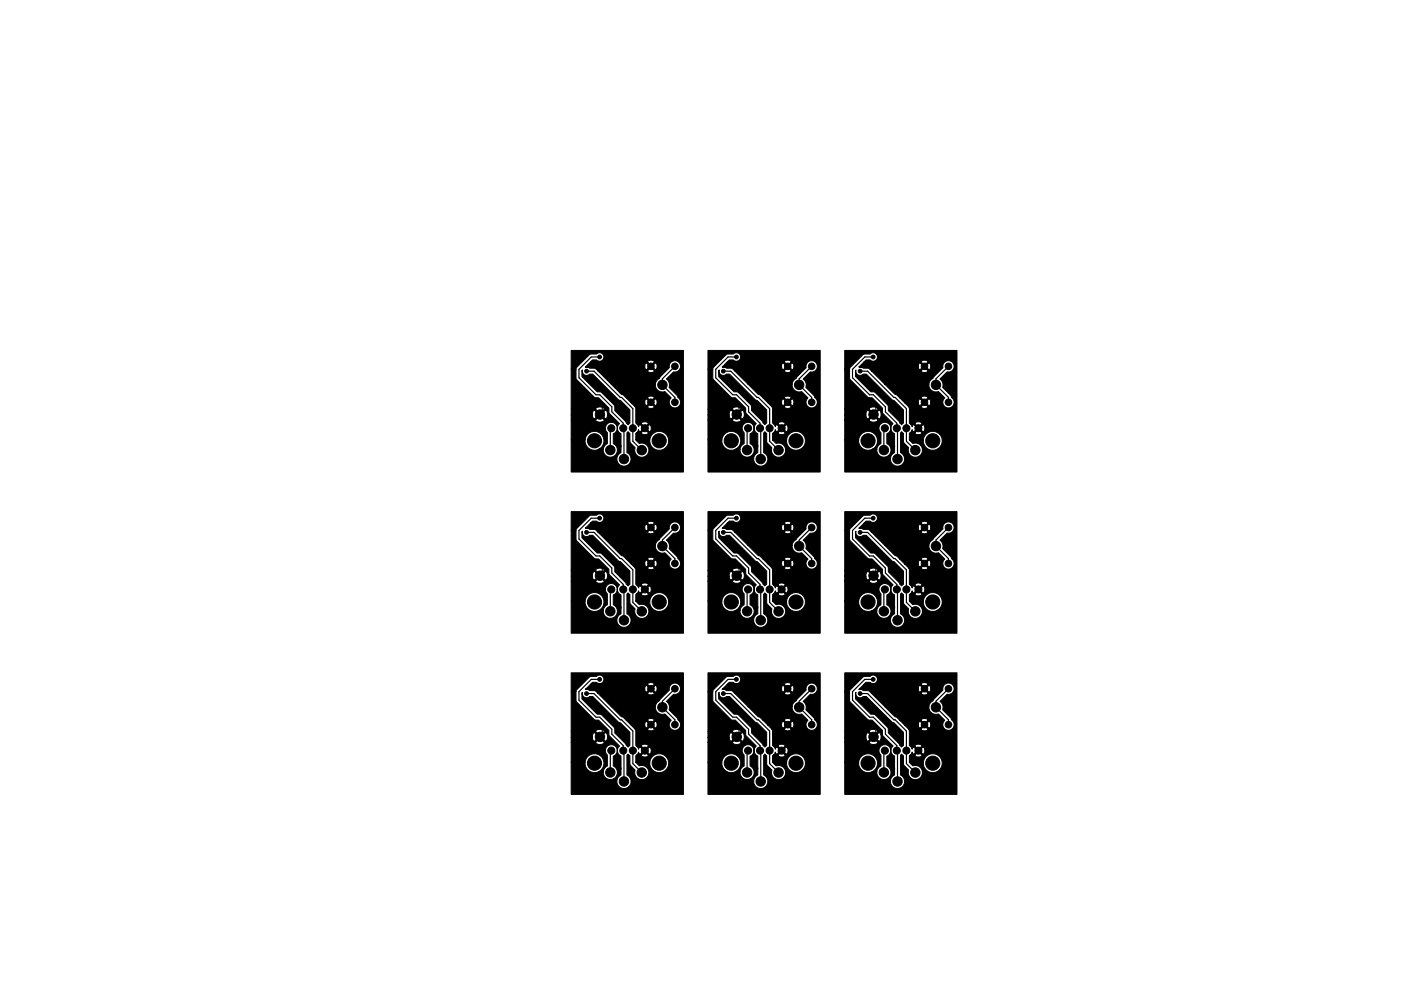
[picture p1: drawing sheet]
<svg xmlns="http://www.w3.org/2000/svg" width="297mm" height="210mm" viewBox="0 0 297 210" stroke-linecap="round" stroke-linejoin="round" font-family="sans-serif">
<g fill="#000" stroke="#000" stroke-width=".21">
<path d="M123.5 78.5a.9 .9 0 0 0 .4 1 .9 .9 0 0 0 1.1-.1h.7l5.4 5.4 .4 .1 2 2.1v2.8l-.3 .3-.6-.8-2.3-2.2v-.9l-.1-.3-2.7-2.7-.9-.1-3.2-3.2v-1.3zM152.4 78.6l.1-.1a.9 .9 0 0 0 .4 1 .9 .9 0 0 0 1.1-.1h.7l5.4 5.4 .4 .1 2.1 2.1v2.8l-.4 .3-.6-.8-2.3-2.2v-.9l-.1-.3-2.7-2.7-.9-.1-3.2-3.2zM181.4 78.6l.1-.1a.9 .9 0 0 0 .4 1 .9 .9 0 0 0 1.1-.1h.7l5.4 5.4 .4 .1 2.1 2.1v2.8l-.4 .3-.6-.8-2.3-2.2v-.9l-.1-.3-2.7-2.7-.9-.1-3.2-3.2zM123.4 112.8l.1-.1a.9 .9 0 0 0 .4 1 .9 .9 0 0 0 1.1-.1h.7l5.4 5.4 .4 .1 2 2.1v2.8l-.3 .3-.6-.8-2.3-2.2v-.9l-.1-.3-2.7-2.7-.9-.1-3.2-3.2zM121.1 74.3h23.8v25.8h-23.8v-6.8h2.9v.4a2 2 0 0 0 2.9 1.6h1v.3a1.51 1.51 0 0 0 2.4 1.1 1.51 1.51 0 0 0-.3-2.6v-2.1h.2a1.26 1.26 0 0 0 .4-1.9 1.26 1.26 0 0 0-1.8-.2 1.26 1.26 0 0 0 0 1.9v2.3l-.6 .4-.3 .8h-1a2.01 2.01 0 0 0 .3-3.4 2.01 2.01 0 0 0-3.2 1.4h-2.9v-4.2h5.2l.1 .2 .9 .3 .7-.3 .1-.2-.9-.9-.9 .9h-5.2v-1.1h4.5a.73 .73 0 0 0 .5 .9l.9-1h.4l.9 1 .3-.1 .2-.9-.2-.8-.3-.1-.9 .9h-.4l-.9-.9a.93 .93 0 0 0-.5 1h-4.5v-1.2h5.2l.9 .9 .9-.9-.1-.2-.9-.3-.7 .3-.1 .2h-5.2v-8.5h1l.1 2.2 3.7 3.7 .3 .2h.7l2.2 2.2 .1 1.1 2.1 2.2a1.25 1.25 0 0 0 .4 2.1l-.1 4.1a1.51 1.51 0 0 0-.5 2.3 1.51 1.51 0 0 0 2.4-.1 1.51 1.51 0 0 0-.6-2.3v-4.2l.3-.2 .3 .3 .1 2 1.1 1.1a1.5 1.5 0 0 0 1.2 2 1.5 1.5 0 0 0 1.7-1.7 1.5 1.5 0 0 0-2.1-1.2l-.7-.8h3v.4a2.01 2.01 0 0 0 3 1.5 2.01 2.01 0 0 0 0-3.4 2.01 2.01 0 0 0-3 1.5h-3v-1.4l.2-.1h1v.2l.8 .2 .6-.2 .1-.2-.8-.7-.7 .7h-1l.4-.6 .1 .3 .3 .1 .7-.7h.4l.8 .7 .2-.1 .2-.5-.2-.8-.2-.1-.8 .8h-.4l-.7-.8-.3 .1-.1 .4-.4-.7h1l.7 .7 .8-.7a.88 .88 0 0 0-1.5 0h-1l-.2-.1v-3.1l-.2-.4h2.7l.1 .2 .7 .2 .6-.2v-.2l-.7-.7-.7 .7h-2.7l-.8-.8h2.9a.46 .46 0 0 0 .4 .6l.7-.8h.4l.7 .8 .3-.1 .1-.8-.1-.5-.3-.1-.7 .7h-.4l-.7-.7a.69 .69 0 0 0-.4 .9h-2.9l-1-1.1h4.5l.7 .7 .7-.7v-.2l-.8-.2-.5 .2-.1 .2h-4.5l-.7-.6-.3-.1-2.2-2.2h9.3a1.5 1.5 0 0 0 2.1 1.6l1.3 1.3-.1 .2a1.21 1.21 0 0 0 .2 1.7 1.21 1.21 0 0 0 1.7-.3 1.21 1.21 0 0 0-.4-1.7l-.2-.4-1.7-1.7a1.48 1.48 0 0 0-.5-1.8l1.5-1.5h.2a1.2 1.2 0 0 0 1.3-1.2 1.2 1.2 0 0 0-1.4-1.2 1.2 1.2 0 0 0-1 1.5l-2.6 2.7-.4 .8h-9.3l-2.9-2.8h10.6l.1 .2 .7 .1 .6-.1v-.2l-.7-.8-.7 .8h-10.6l-.6-.6h-1.1l-.4-.2h-.5l12.6-.1 .2 .6h.2l.7-.7h.4l.7 .7a.83 .83 0 0 0 0-1.4l-.7 .7h-.4l-.7-.7-.2 .1-.2 .7h-12.5l1-1h12.1l.7 .7 .7-.7a.83 .83 0 0 0-1.4 0h-12.1l.4-.4h1a.9 .9 0 0 0 1.2-.1 .9 .9 0 0 0-.1-1.2 .9 .9 0 0 0-1.2 0l-1.5 .1-2.7 2.7-.2 .4h-1zM152.4 112.8l.1-.1a.9 .9 0 0 0 .4 1 .9 .9 0 0 0 1.1-.1h.7l5.4 5.4 .4 .1 2.1 2.1v2.8l-.4 .3-.6-.8-2.3-2.2v-.9l-.1-.3-2.7-2.7-.9-.1-3.2-3.2zM150.1 74.3h23.8v25.8h-23.8v-6.8h2.9v.4a2 2 0 0 0 2.9 1.6h1v.3a1.51 1.51 0 0 0 2.4 1.1 1.51 1.51 0 0 0-.3-2.6v-2.1h.2a1.26 1.26 0 0 0 .4-1.9 1.26 1.26 0 0 0-1.8-.2 1.26 1.26 0 0 0 0 1.9v2.3l-.6 .4-.3 .8h-1a2.01 2.01 0 0 0 .3-3.4 2.01 2.01 0 0 0-3.2 1.4h-2.9v-4.2h5.2l.1 .2 .9 .3 .7-.3 .1-.2-.9-.9-.9 .9h-5.2v-1.1h4.5a.73 .73 0 0 0 .5 .9l.9-1h.4l.9 1 .3-.1 .2-.9-.2-.8-.3-.1-.9 .9h-.4l-.9-.9a.93 .93 0 0 0-.5 1h-4.5v-1.2h5.2l.9 .9 .9-.9-.1-.2-.9-.3-.7 .3-.1 .2h-5.2v-8.5h1l.1 2.2 3.7 3.7 .3 .2h.7l2.2 2.2 .1 1.1 2.1 2.2a1.25 1.25 0 0 0 .4 2.1l-.1 4.1a1.51 1.51 0 0 0-.5 2.3 1.51 1.51 0 0 0 2.4-.1 1.51 1.51 0 0 0-.6-2.3v-4.2l.3-.2 .4 .3v2l1.1 1.1a1.5 1.5 0 0 0 1.2 2 1.5 1.5 0 0 0 1.7-1.7 1.5 1.5 0 0 0-2.1-1.2l-.7-.8h3v.4a2.01 2.01 0 0 0 3 1.5 2.01 2.01 0 0 0 0-3.4 2.01 2.01 0 0 0-3 1.5h-3v-1.4l.2-.1h1v.2l.8 .2 .6-.2 .1-.2-.8-.7-.7 .7h-1l.4-.6 .1 .3 .3 .1 .7-.7h.4l.8 .7 .2-.1 .2-.5-.2-.8-.2-.1-.8 .8h-.4l-.7-.8-.3 .1-.1 .4-.4-.7h1l.7 .7 .8-.7a.88 .88 0 0 0-1.5 0h-1l-.2-.1v-3.1l-.2-.4h2.7l.1 .2 .7 .2 .6-.2v-.2l-.7-.7-.7 .7h-2.7l-.8-.8h2.9a.46 .46 0 0 0 .4 .6l.7-.8h.4l.7 .8 .3-.1 .1-.8-.1-.5-.3-.1-.7 .7h-.4l-.7-.7a.69 .69 0 0 0-.4 .9h-2.9l-1-1.1h4.5l.7 .7 .7-.7v-.2l-.8-.2-.5 .2-.1 .2h-4.5l-.7-.6-.3-.1-2.2-2.2h9.3a1.5 1.5 0 0 0 2.1 1.6l1.3 1.3-.1 .2a1.21 1.21 0 0 0 .2 1.7 1.21 1.21 0 0 0 1.7-.3 1.21 1.21 0 0 0-.4-1.7l-.2-.4-1.7-1.7a1.48 1.48 0 0 0-.5-1.8l1.5-1.5h.2a1.2 1.2 0 0 0 1.3-1.2 1.2 1.2 0 0 0-1.4-1.2 1.2 1.2 0 0 0-1 1.5l-2.6 2.7-.4 .8h-9.3l-2.9-2.8h10.6l.1 .2 .7 .1 .6-.1v-.2l-.7-.8-.7 .8h-10.6l-.6-.6h-1.1l-.4-.2h-.5l12.6-.1 .2 .6h.2l.7-.7h.4l.7 .7a.83 .83 0 0 0 0-1.4l-.7 .7h-.4l-.7-.7-.2 .1-.2 .7h-12.5l1-1h12.1l.7 .7 .7-.7a.83 .83 0 0 0-1.4 0h-12.1l.4-.4h1a.9 .9 0 0 0 1.2-.1 .9 .9 0 0 0-.1-1.2 .9 .9 0 0 0-1.2 0l-1.5 .1-2.7 2.7-.2 .4h-1zM181.4 112.8l.1-.1a.9 .9 0 0 0 .4 1 .9 .9 0 0 0 1.1-.1h.7l5.4 5.4 .4 .1 2.1 2.1v2.8l-.4 .3-.6-.8-2.3-2.2v-.9l-.1-.3-2.7-2.7-.9-.1-3.2-3.2zM179.1 74.3h23.8v25.8h-23.8v-6.8h2.9v.4a2 2 0 0 0 2.9 1.6h1v.3a1.51 1.51 0 0 0 2.4 1.1 1.51 1.51 0 0 0-.3-2.6v-2.1h.2a1.26 1.26 0 0 0 .4-1.9 1.26 1.26 0 0 0-1.8-.2 1.26 1.26 0 0 0 0 1.9v2.3l-.6 .4-.3 .8h-1a2.01 2.01 0 0 0 .3-3.4 2.01 2.01 0 0 0-3.2 1.4h-2.9v-4.2h5.2l.1 .2 .9 .3 .7-.3 .1-.2-.9-.9-.9 .9h-5.2v-1.1h4.5a.73 .73 0 0 0 .5 .9l.9-1h.4l.9 1 .3-.1 .2-.9-.2-.8-.3-.1-.9 .9h-.4l-.9-.9a.93 .93 0 0 0-.5 1h-4.5v-1.2h5.2l.9 .9 .9-.9-.1-.2-.9-.3-.7 .3-.1 .2h-5.2v-8.5h1l.1 2.2 3.7 3.7 .3 .2h.7l2.2 2.2 .1 1.1 2.1 2.2a1.25 1.25 0 0 0 .4 2.1l-.1 4.1a1.51 1.51 0 0 0-.5 2.3 1.51 1.51 0 0 0 2.4-.1 1.51 1.51 0 0 0-.6-2.3v-4.2l.3-.2 .4 .3v2l1.1 1.1a1.5 1.5 0 0 0 1.2 2 1.5 1.5 0 0 0 1.7-1.7 1.5 1.5 0 0 0-2.1-1.2l-.7-.8h3v.4a2.01 2.01 0 0 0 3 1.5 2.01 2.01 0 0 0 0-3.4 2.01 2.01 0 0 0-3 1.5h-3v-1.4l.2-.1h1v.2l.8 .2 .6-.2 .1-.2-.8-.7-.7 .7h-1l.4-.6 .1 .3 .3 .1 .7-.7h.4l.8 .7 .2-.1 .2-.5-.2-.8-.2-.1-.8 .8h-.4l-.7-.8-.3 .1-.1 .4-.4-.7h1l.7 .7 .8-.7a.88 .88 0 0 0-1.5 0h-1l-.2-.1v-3.1l-.2-.4h2.7l.1 .2 .7 .2 .6-.2v-.2l-.7-.7-.7 .7h-2.7l-.8-.8h2.9a.46 .46 0 0 0 .4 .6l.7-.8h.4l.7 .8 .3-.1 .1-.8-.1-.5-.3-.1-.7 .7h-.4l-.7-.7a.69 .69 0 0 0-.4 .9h-2.9l-1-1.1h4.5l.7 .7 .7-.7v-.2l-.8-.2-.5 .2-.1 .2h-4.5l-.7-.6-.3-.1-2.2-2.2h9.3a1.5 1.5 0 0 0 2.1 1.6l1.3 1.3-.1 .2a1.21 1.21 0 0 0 .2 1.7 1.21 1.21 0 0 0 1.7-.3 1.21 1.21 0 0 0-.4-1.7l-.2-.4-1.7-1.7a1.48 1.48 0 0 0-.5-1.8l1.5-1.5h.2a1.2 1.2 0 0 0 1.3-1.2 1.2 1.2 0 0 0-1.4-1.2 1.2 1.2 0 0 0-1 1.5l-2.6 2.7-.4 .8h-9.3l-2.9-2.8h10.6l.1 .2 .7 .1 .6-.1v-.2l-.7-.8-.7 .8h-10.6l-.6-.6h-1.1l-.4-.2h-.5l12.6-.1 .2 .6h.2l.7-.7h.4l.7 .7a.83 .83 0 0 0 0-1.4l-.7 .7h-.4l-.7-.7-.2 .1-.2 .7h-12.5l1-1h12.1l.7 .7 .7-.7a.83 .83 0 0 0-1.4 0h-12.1l.4-.4h1a.9 .9 0 0 0 1.2-.1 .9 .9 0 0 0-.1-1.2 .9 .9 0 0 0-1.2 0l-1.5 .1-2.7 2.7-.2 .4h-1zM121.1 108.5h23.8v25.8h-23.8v-6.8h2.9v.4a2 2 0 0 0 2.9 1.6h1v.3a1.51 1.51 0 0 0 2.4 1.1 1.51 1.51 0 0 0-.3-2.6v-2.1h.2a1.26 1.26 0 0 0 .4-1.9 1.26 1.26 0 0 0-1.8-.2 1.26 1.26 0 0 0 0 1.9v2.3l-.6 .4-.3 .8h-1a2.01 2.01 0 0 0 .3-3.4 2.01 2.01 0 0 0-3.2 1.4h-2.9v-4.2h5.2l.1 .2 .9 .3 .7-.3 .1-.2-.9-.9-.9 .9h-5.2v-1.1h4.5a.73 .73 0 0 0 .5 .9l.9-1h.4l.9 1 .3-.1 .2-.9-.2-.8-.3-.1-.9 .9h-.4l-.9-.9a.93 .93 0 0 0-.5 1h-4.5v-1.2h5.2l.9 .9 .9-.9-.1-.2-.9-.3-.7 .3-.1 .2h-5.2v-8.5h1l.1 2.2 3.7 3.7 .3 .2h.7l2.2 2.2 .1 1.1 2.1 2.2a1.25 1.25 0 0 0 .4 2.1l-.1 4.1a1.51 1.51 0 0 0-.5 2.3 1.51 1.51 0 0 0 2.4-.1 1.51 1.51 0 0 0-.6-2.3v-4.2l.3-.2 .3 .3 .1 2 1.1 1.1a1.5 1.5 0 0 0 1.2 2 1.5 1.5 0 0 0 1.7-1.7 1.5 1.5 0 0 0-2.1-1.2l-.7-.8h3v.4a2.01 2.01 0 0 0 3 1.5 2.01 2.01 0 0 0 0-3.4 2.01 2.01 0 0 0-3 1.5h-3v-1.4l.2-.1h1v.2l.8 .2 .6-.2 .1-.2-.8-.7-.7 .7h-1l.4-.6 .1 .3 .3 .1 .7-.7h.4l.8 .7 .2-.1 .2-.5-.2-.8-.2-.1-.8 .8h-.4l-.7-.8-.3 .1-.1 .4-.4-.7h1l.7 .7 .8-.7a.88 .88 0 0 0-1.5 0l-1.2-.1v-3.1l-.2-.4h2.7l.1 .2 .7 .2 .6-.2v-.2l-.7-.7-.7 .7h-2.7l-.8-.8h2.9a.46 .46 0 0 0 .4 .6l.7-.8h.4l.7 .8 .3-.1 .1-.8-.1-.5-.3-.1-.7 .7h-.4l-.7-.7a.69 .69 0 0 0-.4 .9h-2.9l-1-1.1h4.5l.7 .7 .7-.7v-.2l-.8-.2-.5 .2-.1 .2h-4.5l-.7-.6-.3-.1-2.2-2.2h9.3a1.5 1.5 0 0 0 2.1 1.6l1.3 1.3-.1 .2a1.21 1.21 0 0 0 .2 1.7 1.21 1.21 0 0 0 1.7-.3 1.21 1.21 0 0 0-.4-1.7l-.2-.4-1.7-1.7a1.48 1.48 0 0 0-.5-1.8l1.5-1.5h.2a1.2 1.2 0 0 0 1.3-1.2 1.2 1.2 0 0 0-1.4-1.2 1.2 1.2 0 0 0-1 1.5l-2.6 2.7-.4 .8h-9.3l-2.9-2.8h10.6l.1 .2 .7 .1 .6-.1v-.2l-.7-.8-.7 .8h-10.6l-.6-.6h-1.1l-.4-.2h-.5l12.6-.1 .2 .6h.2l.7-.7h.4l.7 .7a.83 .83 0 0 0 0-1.4l-.7 .7h-.4l-.7-.7-.2 .1-.2 .7h-12.5l1-1h12.1l.7 .7 .7-.7a.83 .83 0 0 0-1.4 0h-12.1l.4-.4h1a.9 .9 0 0 0 1.2-.1 .9 .9 0 0 0-.1-1.2 .9 .9 0 0 0-1.2 0l-1.5 .1-2.7 2.7-.2 .4h-1zM150.1 108.5h23.8v25.8h-23.8v-6.8h2.9v.4a2 2 0 0 0 2.9 1.6h1v.3a1.51 1.51 0 0 0 2.4 1.1 1.51 1.51 0 0 0-.3-2.6v-2.1h.2a1.26 1.26 0 0 0 .4-1.9 1.26 1.26 0 0 0-1.8-.2 1.26 1.26 0 0 0 0 1.9v2.3l-.6 .4-.3 .8h-1a2.01 2.01 0 0 0 .3-3.4 2.01 2.01 0 0 0-3.2 1.4h-2.9v-4.2h5.2l.1 .2 .9 .3 .7-.3 .1-.2-.9-.9-.9 .9h-5.2v-1.1h4.5a.73 .73 0 0 0 .5 .9l.9-1h.4l.9 1 .3-.1 .2-.9-.2-.8-.3-.1-.9 .9h-.4l-.9-.9a.93 .93 0 0 0-.5 1h-4.5v-1.2h5.2l.9 .9 .9-.9-.1-.2-.9-.3-.7 .3-.1 .2h-5.2v-8.5h1l.1 2.2 3.7 3.7 .3 .2h.7l2.2 2.2 .1 1.1 2.1 2.2a1.25 1.25 0 0 0 .4 2.1l-.1 4.1a1.51 1.51 0 0 0-.5 2.3 1.51 1.51 0 0 0 2.4-.1 1.51 1.51 0 0 0-.6-2.3v-4.2l.3-.2 .4 .3v2l1.1 1.1a1.5 1.5 0 0 0 1.2 2 1.5 1.5 0 0 0 1.7-1.7 1.5 1.5 0 0 0-2.1-1.2l-.7-.8h3v.4a2.01 2.01 0 0 0 3 1.5 2.01 2.01 0 0 0 0-3.4 2.01 2.01 0 0 0-3 1.5h-3v-1.4l.2-.1h1v.2l.8 .2 .6-.2 .1-.2-.8-.7-.7 .7h-1l.4-.6 .1 .3 .3 .1 .7-.7h.4l.8 .7 .2-.1 .2-.5-.2-.8-.2-.1-.8 .8h-.4l-.7-.8-.3 .1-.1 .4-.4-.7h1l.7 .7 .8-.7a.88 .88 0 0 0-1.5 0l-1.2-.1v-3.1l-.2-.4h2.7l.1 .2 .7 .2 .6-.2v-.2l-.7-.7-.7 .7h-2.7l-.8-.8h2.9a.46 .46 0 0 0 .4 .6l.7-.8h.4l.7 .8 .3-.1 .1-.8-.1-.5-.3-.1-.7 .7h-.4l-.7-.7a.69 .69 0 0 0-.4 .9h-2.9l-1-1.1h4.5l.7 .7 .7-.7v-.2l-.8-.2-.5 .2-.1 .2h-4.5l-.7-.6-.3-.1-2.2-2.2h9.3a1.5 1.5 0 0 0 2.1 1.6l1.3 1.3-.1 .2a1.21 1.21 0 0 0 .2 1.7 1.21 1.21 0 0 0 1.7-.3 1.21 1.21 0 0 0-.4-1.7l-.2-.4-1.7-1.7a1.48 1.48 0 0 0-.5-1.8l1.5-1.5h.2a1.2 1.2 0 0 0 1.3-1.2 1.2 1.2 0 0 0-1.4-1.2 1.2 1.2 0 0 0-1 1.5l-2.6 2.7-.4 .8h-9.3l-2.9-2.8h10.6l.1 .2 .7 .1 .6-.1v-.2l-.7-.8-.7 .8h-10.6l-.6-.6h-1.1l-.4-.2h-.5l12.6-.1 .2 .6h.2l.7-.7h.4l.7 .7a.83 .83 0 0 0 0-1.4l-.7 .7h-.4l-.7-.7-.2 .1-.2 .7h-12.5l1-1h12.1l.7 .7 .7-.7a.83 .83 0 0 0-1.4 0h-12.1l.4-.4h1a.9 .9 0 0 0 1.2-.1 .9 .9 0 0 0-.1-1.2 .9 .9 0 0 0-1.2 0l-1.5 .1-2.7 2.7-.2 .4h-1zM179.1 108.5h23.8v25.8h-23.8v-6.8h2.9v.4a2 2 0 0 0 2.9 1.6h1v.3a1.51 1.51 0 0 0 2.4 1.1 1.51 1.51 0 0 0-.3-2.6v-2.1h.2a1.25 1.25 0 0 0 .4-1.9 1.25 1.25 0 0 0-1.8-.2 1.25 1.25 0 0 0 0 1.9v2.3l-.6 .4-.3 .8h-1a2.01 2.01 0 0 0 .3-3.4 2.01 2.01 0 0 0-3.2 1.4h-2.9v-4.2h5.2l.1 .2 .9 .3 .7-.3 .1-.2-.9-.9-.9 .9h-5.2v-1.1h4.5a.73 .73 0 0 0 .5 .9l.9-1h.4l.9 1 .3-.1 .2-.9-.2-.8-.3-.1-.9 .9h-.4l-.9-.9a.93 .93 0 0 0-.5 1h-4.5v-1.2h5.2l.9 .9 .9-.9-.1-.2-.9-.3-.7 .3-.1 .2h-5.2v-8.5h1l.1 2.2 3.7 3.7 .3 .2h.7l2.2 2.2 .1 1.1 2.1 2.2a1.25 1.25 0 0 0 .4 2.1l-.1 4.1a1.51 1.51 0 0 0-.5 2.3 1.51 1.51 0 0 0 2.4-.1 1.51 1.51 0 0 0-.6-2.3v-4.2l.3-.2 .4 .3v2l1.1 1.1a1.5 1.5 0 0 0 1.2 2 1.5 1.5 0 0 0 1.7-1.7 1.5 1.5 0 0 0-2.1-1.2l-.7-.8h3v.4a2.01 2.01 0 0 0 3 1.5 2.01 2.01 0 0 0 0-3.4 2.01 2.01 0 0 0-3 1.5h-3v-1.4l.2-.1h1v.2l.8 .2 .6-.2 .1-.2-.8-.7-.7 .7h-1l.4-.6 .1 .3 .3 .1 .7-.7h.4l.8 .7 .2-.1 .2-.5-.2-.8-.2-.1-.8 .8h-.4l-.7-.8-.3 .1-.1 .4-.4-.7h1l.7 .7 .8-.7a.88 .88 0 0 0-1.5 0l-1.2-.1v-3.1l-.2-.4h2.7l.1 .2 .7 .2 .6-.2v-.2l-.7-.7-.7 .7h-2.7l-.8-.8h2.9a.46 .46 0 0 0 .4 .6l.7-.8h.4l.7 .8 .3-.1 .1-.8-.1-.5-.3-.1-.7 .7h-.4l-.7-.7a.69 .69 0 0 0-.4 .9h-2.9l-1-1.1h4.5l.7 .7 .7-.7v-.2l-.8-.2-.5 .2-.1 .2h-4.5l-.7-.6-.3-.1-2.2-2.2h9.3a1.5 1.5 0 0 0 2.1 1.6l1.3 1.3-.1 .2a1.21 1.21 0 0 0 .2 1.7 1.21 1.21 0 0 0 1.7-.3 1.21 1.21 0 0 0-.4-1.7l-.2-.4-1.7-1.7a1.48 1.48 0 0 0-.5-1.8l1.5-1.5h.2a1.2 1.2 0 0 0 1.3-1.2 1.2 1.2 0 0 0-1.4-1.2 1.2 1.2 0 0 0-1 1.5l-2.6 2.7-.4 .8h-9.3l-2.9-2.8h10.6l.1 .2 .7 .1 .6-.1v-.2l-.7-.8-.7 .8h-10.6l-.6-.6h-1.1l-.4-.2h-.5l12.6-.1 .2 .6h.2l.7-.7h.4l.7 .7a.83 .83 0 0 0 0-1.4l-.7 .7h-.4l-.7-.7-.2 .1-.2 .7h-12.5l1-1h12.1l.7 .7 .7-.7a.83 .83 0 0 0-1.4 0h-12.1l.4-.4h1a.9 .9 0 0 0 1.2-.1 .9 .9 0 0 0-.1-1.2 .9 .9 0 0 0-1.2 0l-1.5 .1-2.7 2.7-.2 .4h-1z"/>
<path d="M123.5 146.9a.9 .9 0 0 0 .4 1 .9 .9 0 0 0 1.1-.1h.7l5.4 5.4 .4 .1 2 2.1v2.8l-.3 .3-.6-.8-2.3-2.2v-.9l-.1-.3-2.7-2.7-.9-.1-3.2-3.2v-1.3zM152.4 147l.1-.1a.9 .9 0 0 0 .4 1 .9 .9 0 0 0 1.1-.1h.7l5.4 5.4 .4 .1 2.1 2.1v2.8l-.4 .3-.6-.8-2.3-2.2v-.9l-.1-.3-2.7-2.7-.9-.1-3.2-3.2zM181.5 146.9a.9 .9 0 0 0 .4 1 .9 .9 0 0 0 1.1-.1h.7l5.4 5.4 .4 .1 2.1 2.1v2.8l-.4 .3-.6-.8-2.3-2.2v-.9l-.1-.3-2.7-2.7-.9-.1-3.2-3.2v-1.3zM121.1 142.7h23.8v25.8h-23.8v-6.8h2.9v.4a2 2 0 0 0 2.9 1.6h1v.3a1.51 1.51 0 0 0 2.4 1.1 1.51 1.51 0 0 0-.3-2.6v-2.1h.2a1.26 1.26 0 0 0 .4-1.9 1.26 1.26 0 0 0-1.8-.2 1.26 1.26 0 0 0 0 1.9v2.3l-.6 .4-.3 .8h-1a2.01 2.01 0 0 0 .3-3.4 2.01 2.01 0 0 0-3.2 1.4h-2.9v-4.2h5.2l.1 .2 .9 .3 .7-.3 .1-.2-.9-.9-.9 .9h-5.2v-1.1h4.5a.73 .73 0 0 0 .5 .9l.9-1h.4l.9 1 .3-.1 .2-.9-.2-.8-.3-.1-.9 .9h-.4l-.9-.9a.93 .93 0 0 0-.5 1h-4.5v-1.2h5.2l.9 .9 .9-.9-.1-.2-.9-.3-.7 .3-.1 .2h-5.2v-8.5h1l.1 2.2 3.7 3.7 .3 .2h.7l2.2 2.2 .1 1.1 2.1 2.2a1.25 1.25 0 0 0 .4 2.1l-.1 4.1a1.51 1.51 0 0 0-.5 2.3 1.51 1.51 0 0 0 2.4-.1 1.51 1.51 0 0 0-.6-2.3v-4.2l.3-.2 .3 .3 .1 2 1.1 1.1a1.5 1.5 0 0 0 1.2 2 1.5 1.5 0 0 0 1.7-1.7 1.5 1.5 0 0 0-2.1-1.2l-.7-.8h3v.4a2.01 2.01 0 0 0 3 1.5 2.01 2.01 0 0 0 0-3.4 2.01 2.01 0 0 0-3 1.5h-3v-1.4l.2-.1h1v.2l.8 .2 .6-.2 .1-.2-.8-.7-.7 .7h-1l.4-.6 .1 .3 .3 .1 .7-.7h.4l.8 .7 .2-.1 .2-.5-.2-.8-.2-.1-.8 .8h-.4l-.7-.8-.3 .1-.1 .4-.4-.7h1l.7 .7 .8-.7a.88 .88 0 0 0-1.5 0h-1l-.2-.1v-3.1l-.2-.4h2.7l.1 .2 .7 .2 .6-.2v-.2l-.7-.7-.7 .7h-2.7l-.8-.8h2.9a.46 .46 0 0 0 .4 .6l.7-.8h.4l.7 .8 .3-.1 .1-.8-.1-.5-.3-.1-.7 .7h-.4l-.7-.7a.69 .69 0 0 0-.4 .9h-2.9l-1-1.1h4.5l.7 .7 .7-.7v-.2l-.8-.2-.5 .2-.1 .2h-4.5l-.7-.6-.3-.1-2.2-2.2h9.3a1.5 1.5 0 0 0 2.1 1.6l1.3 1.3-.1 .2a1.21 1.21 0 0 0 .2 1.7 1.21 1.21 0 0 0 1.7-.3 1.21 1.21 0 0 0-.4-1.7l-.2-.4-1.7-1.7a1.48 1.48 0 0 0-.5-1.8l1.5-1.5h.2a1.2 1.2 0 0 0 1.3-1.2 1.2 1.2 0 0 0-1.4-1.2 1.2 1.2 0 0 0-1 1.5l-2.6 2.7-.4 .8h-9.3l-2.9-2.8h10.6l.1 .2 .7 .1 .6-.1v-.2l-.7-.8-.7 .8h-10.6l-.6-.6h-1.1l-.4-.2h-.5l12.6-.1 .2 .6h.2l.7-.7h.4l.7 .7a.83 .83 0 0 0 0-1.4l-.7 .7h-.4l-.7-.7-.2 .1-.2 .7h-12.5l1-1h12.1l.7 .7 .7-.7a.83 .83 0 0 0-1.4 0h-12.1l.4-.4h1a.9 .9 0 0 0 1.2-.1 .9 .9 0 0 0-.1-1.2 .9 .9 0 0 0-1.2 0l-1.5 .1-2.7 2.7-.2 .4h-1zM150.1 142.7h23.8v25.8h-23.8v-6.8h2.9v.4a2 2 0 0 0 2.9 1.6h1v.3a1.51 1.51 0 0 0 2.4 1.1 1.51 1.51 0 0 0-.3-2.6v-2.1h.2a1.26 1.26 0 0 0 .4-1.9 1.26 1.26 0 0 0-1.8-.2 1.26 1.26 0 0 0 0 1.9v2.3l-.6 .4-.3 .8h-1a2.01 2.01 0 0 0 .3-3.4 2.01 2.01 0 0 0-3.2 1.4h-2.9v-4.2h5.2l.1 .2 .9 .3 .7-.3 .1-.2-.9-.9-.9 .9h-5.2v-1.1h4.5a.73 .73 0 0 0 .5 .9l.9-1h.4l.9 1 .3-.1 .2-.9-.2-.8-.3-.1-.9 .9h-.4l-.9-.9a.93 .93 0 0 0-.5 1h-4.5v-1.2h5.2l.9 .9 .9-.9-.1-.2-.9-.3-.7 .3-.1 .2h-5.2v-8.5h1l.1 2.2 3.7 3.7 .3 .2h.7l2.2 2.2 .1 1.1 2.1 2.2a1.25 1.25 0 0 0 .4 2.1l-.1 4.1a1.51 1.51 0 0 0-.5 2.3 1.51 1.51 0 0 0 2.4-.1 1.51 1.51 0 0 0-.6-2.3v-4.2l.3-.2 .4 .3v2l1.1 1.1a1.5 1.5 0 0 0 1.2 2 1.5 1.5 0 0 0 1.7-1.7 1.5 1.5 0 0 0-2.1-1.2l-.7-.8h3v.4a2.01 2.01 0 0 0 3 1.5 2.01 2.01 0 0 0 0-3.4 2.01 2.01 0 0 0-3 1.5h-3v-1.4l.2-.1h1v.2l.8 .2 .6-.2 .1-.2-.8-.7-.7 .7h-1l.4-.6 .1 .3 .3 .1 .7-.7h.4l.8 .7 .2-.1 .2-.5-.2-.8-.2-.1-.8 .8h-.4l-.7-.8-.3 .1-.1 .4-.4-.7h1l.7 .7 .8-.7a.88 .88 0 0 0-1.5 0h-1l-.2-.1v-3.1l-.2-.4h2.7l.1 .2 .7 .2 .6-.2v-.2l-.7-.7-.7 .7h-2.7l-.8-.8h2.9a.46 .46 0 0 0 .4 .6l.7-.8h.4l.7 .8 .3-.1 .1-.8-.1-.5-.3-.1-.7 .7h-.4l-.7-.7a.69 .69 0 0 0-.4 .9h-2.9l-1-1.1h4.5l.7 .7 .7-.7v-.2l-.8-.2-.5 .2-.1 .2h-4.5l-.7-.6-.3-.1-2.2-2.2h9.3a1.5 1.5 0 0 0 2.1 1.6l1.3 1.3-.1 .2a1.21 1.21 0 0 0 .2 1.7 1.21 1.21 0 0 0 1.7-.3 1.21 1.21 0 0 0-.4-1.7l-.2-.4-1.7-1.7a1.48 1.48 0 0 0-.5-1.8l1.5-1.5h.2a1.2 1.2 0 0 0 1.3-1.2 1.2 1.2 0 0 0-1.4-1.2 1.2 1.2 0 0 0-1 1.5l-2.6 2.7-.4 .8h-9.3l-2.9-2.8h10.6l.1 .2 .7 .1 .6-.1v-.2l-.7-.8-.7 .8h-10.6l-.6-.6h-1.1l-.4-.2h-.5l12.6-.1 .2 .6h.2l.7-.7h.4l.7 .7a.83 .83 0 0 0 0-1.4l-.7 .7h-.4l-.7-.7-.2 .1-.2 .7h-12.5l1-1h12.1l.7 .7 .7-.7a.83 .83 0 0 0-1.4 0h-12.1l.4-.4h1a.9 .9 0 0 0 1.2-.1 .9 .9 0 0 0-.1-1.2 .9 .9 0 0 0-1.2 0l-1.5 .1-2.7 2.7-.2 .4h-1zM179.1 142.7h23.8v25.8h-23.8v-6.8h2.9v.4a2 2 0 0 0 2.9 1.6h1v.3a1.51 1.51 0 0 0 2.4 1.1 1.51 1.51 0 0 0-.3-2.6v-2.1h.2a1.25 1.25 0 0 0 .4-1.9 1.25 1.25 0 0 0-1.8-.2 1.25 1.25 0 0 0 0 1.9v2.3l-.6 .4-.3 .8h-1a2.01 2.01 0 0 0 .3-3.4 2.01 2.01 0 0 0-3.2 1.4h-2.9v-4.2h5.2l.1 .2 .9 .3 .7-.3 .1-.2-.9-.9-.9 .9h-5.2v-1.1h4.5a.73 .73 0 0 0 .5 .9l.9-1h.4l.9 1 .3-.1 .2-.9-.2-.8-.3-.1-.9 .9h-.4l-.9-.9a.93 .93 0 0 0-.5 1h-4.5v-1.2h5.2l.9 .9 .9-.9-.1-.2-.9-.3-.7 .3-.1 .2h-5.2v-8.5h1l.1 2.2 3.7 3.7 .3 .2h.7l2.2 2.2 .1 1.1 2.1 2.2a1.25 1.25 0 0 0 .4 2.1l-.1 4.1a1.51 1.51 0 0 0-.5 2.3 1.51 1.51 0 0 0 2.4-.1 1.51 1.51 0 0 0-.6-2.3v-4.2l.3-.2 .4 .3v2l1.1 1.1a1.5 1.5 0 0 0 1.2 2 1.5 1.5 0 0 0 1.7-1.7 1.5 1.5 0 0 0-2.1-1.2l-.7-.8h3v.4a2.01 2.01 0 0 0 3 1.5 2.01 2.01 0 0 0 0-3.4 2.01 2.01 0 0 0-3 1.5h-3v-1.4l.2-.1h1v.2l.8 .2 .6-.2 .1-.2-.8-.7-.7 .7h-1l.4-.6 .1 .3 .3 .1 .7-.7h.4l.8 .7 .2-.1 .2-.5-.2-.8-.2-.1-.8 .8h-.4l-.7-.8-.3 .1-.1 .4-.4-.7h1l.7 .7 .8-.7a.88 .88 0 0 0-1.5 0h-1l-.2-.1v-3.1l-.2-.4h2.7l.1 .2 .7 .2 .6-.2v-.2l-.7-.7-.7 .7h-2.7l-.8-.8h2.9a.46 .46 0 0 0 .4 .6l.7-.8h.4l.7 .8 .3-.1 .1-.8-.1-.5-.3-.1-.7 .7h-.4l-.7-.7a.69 .69 0 0 0-.4 .9h-2.9l-1-1.1h4.5l.7 .7 .7-.7v-.2l-.8-.2-.5 .2-.1 .2h-4.5l-.7-.6-.3-.1-2.2-2.2h9.3a1.5 1.5 0 0 0 2.1 1.6l1.3 1.3-.1 .2a1.21 1.21 0 0 0 .2 1.7 1.21 1.21 0 0 0 1.7-.3 1.21 1.21 0 0 0-.4-1.7l-.2-.4-1.7-1.7a1.48 1.48 0 0 0-.5-1.8l1.5-1.5h.2a1.2 1.2 0 0 0 1.3-1.2 1.2 1.2 0 0 0-1.4-1.2 1.2 1.2 0 0 0-1 1.5l-2.6 2.7-.4 .8h-9.3l-2.9-2.8h10.6l.1 .2 .7 .1 .6-.1v-.2l-.7-.8-.7 .8h-10.6l-.6-.6h-1.1l-.4-.2h-.5l12.6-.1 .2 .6h.2l.7-.7h.4l.7 .7a.83 .83 0 0 0 0-1.4l-.7 .7h-.4l-.7-.7-.2 .1-.2 .7h-12.5l1-1h12.1l.7 .7 .7-.7a.83 .83 0 0 0-1.4 0h-12.1l.4-.4h1a.9 .9 0 0 0 1.2-.1 .9 .9 0 0 0-.1-1.2 .9 .9 0 0 0-1.2 0l-1.5 .1-2.7 2.7-.2 .4h-1z"/>
<circle cx="124.4" cy="78.7" r=".4"/>
<circle cx="127.1" cy="75.7" r=".4"/>
<circle cx="132.3" cy="76.1" r=".4"/>
<circle cx="138" cy="77.7" r=".7"/>
<circle cx="143.1" cy="77.7" r=".7"/>
<circle cx="143.7" cy="79.9" r=".4"/>
<circle cx="153.4" cy="78.7" r=".4"/>
<circle cx="156.1" cy="75.7" r=".4"/>
<circle cx="161.3" cy="76.1" r=".4"/>
<circle cx="167" cy="77.7" r=".7"/>
<circle cx="172.1" cy="77.7" r=".7"/>
<circle cx="172.7" cy="79.9" r=".4"/>
<circle cx="182.4" cy="78.7" r=".4"/>
<circle cx="185.1" cy="75.7" r=".4"/>
<circle cx="190.3" cy="76.1" r=".4"/>
<circle cx="196" cy="77.7" r=".7"/>
<circle cx="201.1" cy="77.7" r=".7"/>
<circle cx="201.7" cy="79.9" r=".4"/>
<circle cx="124.5" cy="85.8" r=".4"/>
<circle cx="124.5" cy="80.3" r=".4"/>
<circle cx="124.9" cy="89.8" r=".4"/>
<circle cx="126" cy="93.5" r="1.5"/>
<circle cx="127.2" cy="87.9" r="1"/>
<circle cx="127.7" cy="85.9" r=".4"/>
<circle cx="129.4" cy="95.5" r="1"/>
<circle cx="129.6" cy="90.9" r=".75"/>
<circle cx="130.8" cy="92.3" r=".4"/>
<circle cx="131" cy="85.7" r=".4"/>
<circle cx="131.3" cy="94.7" r=".4"/>
<circle cx="132.1" cy="90.9" r=".75"/>
<circle cx="132.3" cy="97.4" r="1"/>
<circle cx="132.6" cy="82.8" r=".4"/>
<circle cx="133" cy="88.6" r=".4"/>
<circle cx="133.6" cy="94.9" r=".4"/>
<circle cx="134.2" cy="90.9" r=".75"/>
<circle cx="134.9" cy="85.8" r=".4"/>
<circle cx="136.1" cy="95.5" r="1"/>
<circle cx="136.7" cy="90.9" r=".75"/>
<circle cx="138" cy="85.3" r=".7"/>
<circle cx="139.8" cy="93.5" r="1.5"/>
<circle cx="140.4" cy="81.7" r="1"/>
<circle cx="141.4" cy="88.6" r=".4"/>
<circle cx="142.9" cy="92.4" r=".4"/>
<circle cx="143.1" cy="85.3" r=".7"/>
<circle cx="153.5" cy="85.8" r=".4"/>
<circle cx="153.5" cy="80.3" r=".4"/>
<circle cx="153.9" cy="89.8" r=".4"/>
<circle cx="155" cy="93.5" r="1.5"/>
<circle cx="156.2" cy="87.9" r="1"/>
<circle cx="156.7" cy="85.9" r=".4"/>
<circle cx="158.4" cy="95.5" r="1"/>
<circle cx="158.6" cy="90.9" r=".75"/>
<circle cx="159.8" cy="92.3" r=".4"/>
<circle cx="160" cy="85.7" r=".4"/>
<circle cx="160.3" cy="94.7" r=".4"/>
<circle cx="161.1" cy="90.9" r=".75"/>
<circle cx="161.3" cy="97.4" r="1"/>
<circle cx="161.6" cy="82.8" r=".4"/>
<circle cx="162" cy="88.6" r=".4"/>
<circle cx="162.6" cy="94.9" r=".4"/>
<circle cx="163.2" cy="90.9" r=".75"/>
<circle cx="163.9" cy="85.8" r=".4"/>
<circle cx="165.1" cy="95.5" r="1"/>
<circle cx="165.7" cy="90.9" r=".75"/>
<circle cx="167" cy="85.3" r=".7"/>
<circle cx="168.8" cy="93.5" r="1.5"/>
<circle cx="169.4" cy="81.7" r="1"/>
<circle cx="170.4" cy="88.6" r=".4"/>
<circle cx="171.9" cy="92.4" r=".4"/>
<circle cx="172.1" cy="85.3" r=".7"/>
<circle cx="182.5" cy="85.8" r=".4"/>
<circle cx="182.5" cy="80.3" r=".4"/>
<circle cx="182.9" cy="89.8" r=".4"/>
<circle cx="184" cy="93.5" r="1.5"/>
<circle cx="185.2" cy="87.9" r="1"/>
<circle cx="185.7" cy="85.9" r=".4"/>
<circle cx="187.4" cy="95.5" r="1"/>
<circle cx="187.6" cy="90.9" r=".75"/>
<circle cx="188.8" cy="92.3" r=".4"/>
<circle cx="189" cy="85.7" r=".4"/>
<circle cx="189.3" cy="94.7" r=".4"/>
<circle cx="190.1" cy="90.9" r=".75"/>
<circle cx="190.3" cy="97.4" r="1"/>
<circle cx="190.6" cy="82.8" r=".4"/>
<circle cx="191" cy="88.6" r=".4"/>
<circle cx="191.6" cy="94.9" r=".4"/>
<circle cx="192.2" cy="90.9" r=".75"/>
<circle cx="192.9" cy="85.8" r=".4"/>
<circle cx="194.1" cy="95.5" r="1"/>
<circle cx="194.7" cy="90.9" r=".75"/>
<circle cx="196" cy="85.3" r=".7"/>
<circle cx="197.8" cy="93.5" r="1.5"/>
<circle cx="198.4" cy="81.7" r="1"/>
<circle cx="199.4" cy="88.6" r=".4"/>
<circle cx="200.8" cy="92.4" r=".4"/>
<circle cx="201.1" cy="85.3" r=".7"/>
<circle cx="124.4" cy="112.9" r=".4"/>
<circle cx="124.5" cy="114.5" r=".4"/>
<circle cx="127.1" cy="109.9" r=".4"/>
<circle cx="131" cy="119.9" r=".4"/>
<circle cx="132.3" cy="110.3" r=".4"/>
<circle cx="132.6" cy="117" r=".4"/>
<circle cx="134.9" cy="120" r=".4"/>
<circle cx="138" cy="111.9" r=".7"/>
<circle cx="138" cy="119.5" r=".7"/>
<circle cx="140.4" cy="115.9" r="1"/>
<circle cx="143.1" cy="111.9" r=".7"/>
<circle cx="143.1" cy="119.5" r=".7"/>
<circle cx="143.7" cy="114.1" r=".4"/>
<circle cx="153.4" cy="112.9" r=".4"/>
<circle cx="153.5" cy="114.5" r=".4"/>
<circle cx="156.1" cy="109.9" r=".4"/>
<circle cx="160" cy="119.9" r=".4"/>
<circle cx="161.3" cy="110.3" r=".4"/>
<circle cx="161.6" cy="117" r=".4"/>
<circle cx="163.9" cy="120" r=".4"/>
<circle cx="167" cy="119.5" r=".7"/>
<circle cx="167" cy="111.9" r=".7"/>
<circle cx="169.4" cy="115.9" r="1"/>
<circle cx="172.1" cy="119.5" r=".7"/>
<circle cx="172.1" cy="111.9" r=".7"/>
<circle cx="172.7" cy="114.1" r=".4"/>
<circle cx="182.4" cy="112.9" r=".4"/>
<circle cx="182.5" cy="114.5" r=".4"/>
<circle cx="185.1" cy="109.9" r=".4"/>
<circle cx="189" cy="119.9" r=".4"/>
<circle cx="190.3" cy="110.3" r=".4"/>
<circle cx="190.6" cy="117" r=".4"/>
<circle cx="192.9" cy="120" r=".4"/>
<circle cx="196" cy="111.9" r=".7"/>
<circle cx="196" cy="119.5" r=".7"/>
<circle cx="198.4" cy="115.9" r="1"/>
<circle cx="201.1" cy="119.5" r=".7"/>
<circle cx="201.1" cy="111.9" r=".7"/>
<circle cx="201.7" cy="114.1" r=".4"/>
<circle cx="124.5" cy="120" r=".4"/>
<circle cx="124.9" cy="124" r=".4"/>
<circle cx="126" cy="127.7" r="1.5"/>
<circle cx="127.2" cy="122.1" r="1"/>
<circle cx="127.7" cy="120.1" r=".4"/>
<circle cx="129.4" cy="129.7" r="1"/>
<circle cx="129.6" cy="125.1" r=".75"/>
<circle cx="130.8" cy="126.5" r=".4"/>
<circle cx="131.3" cy="128.9" r=".4"/>
<circle cx="132.1" cy="125.1" r=".75"/>
<circle cx="132.3" cy="131.6" r="1"/>
<circle cx="133" cy="122.8" r=".4"/>
<circle cx="133.6" cy="129.1" r=".4"/>
<circle cx="134.2" cy="125.1" r=".75"/>
<circle cx="136.1" cy="129.7" r="1"/>
<circle cx="136.7" cy="125.1" r=".75"/>
<circle cx="139.8" cy="127.7" r="1.5"/>
<circle cx="141.5" cy="122.8" r=".4"/>
<circle cx="142.9" cy="126.6" r=".4"/>
<circle cx="153.5" cy="120" r=".4"/>
<circle cx="153.9" cy="124" r=".4"/>
<circle cx="155" cy="127.7" r="1.5"/>
<circle cx="156.2" cy="122.1" r="1"/>
<circle cx="156.7" cy="120.1" r=".4"/>
<circle cx="158.4" cy="129.7" r="1"/>
<circle cx="158.6" cy="125.1" r=".75"/>
<circle cx="159.8" cy="126.5" r=".4"/>
<circle cx="160.3" cy="128.9" r=".4"/>
<circle cx="161.1" cy="125.1" r=".75"/>
<circle cx="161.3" cy="131.6" r="1"/>
<circle cx="162" cy="122.8" r=".4"/>
<circle cx="162.6" cy="129.1" r=".4"/>
<circle cx="163.2" cy="125.1" r=".75"/>
<circle cx="165.1" cy="129.7" r="1"/>
<circle cx="165.7" cy="125.1" r=".75"/>
<circle cx="168.8" cy="127.7" r="1.5"/>
<circle cx="170.4" cy="122.8" r=".4"/>
<circle cx="171.8" cy="126.6" r=".4"/>
<circle cx="182.5" cy="120" r=".4"/>
<circle cx="182.9" cy="124" r=".4"/>
<circle cx="184" cy="127.7" r="1.5"/>
<circle cx="185.2" cy="122.1" r="1"/>
<circle cx="185.7" cy="120.1" r=".4"/>
<circle cx="187.4" cy="129.7" r="1"/>
<circle cx="187.6" cy="125.1" r=".75"/>
<circle cx="188.8" cy="126.5" r=".4"/>
<circle cx="189.3" cy="128.9" r=".4"/>
<circle cx="190.1" cy="125.1" r=".75"/>
<circle cx="190.3" cy="131.6" r="1"/>
<circle cx="191" cy="122.8" r=".4"/>
<circle cx="191.6" cy="129.1" r=".4"/>
<circle cx="192.2" cy="125.1" r=".75"/>
<circle cx="194.1" cy="129.7" r="1"/>
<circle cx="194.7" cy="125.1" r=".75"/>
<circle cx="197.8" cy="127.7" r="1.5"/>
<circle cx="199.4" cy="122.8" r=".4"/>
<circle cx="200.8" cy="126.6" r=".4"/>
<circle cx="124.4" cy="147.1" r=".4"/>
<circle cx="124.5" cy="154.2" r=".4"/>
<circle cx="124.5" cy="148.7" r=".4"/>
<circle cx="124.9" cy="158.2" r=".4"/>
<circle cx="127.1" cy="144.1" r=".4"/>
<circle cx="127.2" cy="156.3" r="1"/>
<circle cx="127.7" cy="154.3" r=".4"/>
<circle cx="129.6" cy="159.3" r=".75"/>
<circle cx="131" cy="154.1" r=".4"/>
<circle cx="132.1" cy="159.3" r=".75"/>
<circle cx="132.3" cy="144.5" r=".4"/>
<circle cx="132.6" cy="151.2" r=".4"/>
<circle cx="133" cy="157" r=".4"/>
<circle cx="134.2" cy="159.3" r=".75"/>
<circle cx="134.9" cy="154.2" r=".4"/>
<circle cx="136.7" cy="159.3" r=".75"/>
<circle cx="138" cy="153.7" r=".7"/>
<circle cx="138" cy="146.1" r=".7"/>
<circle cx="140.4" cy="150.1" r="1"/>
<circle cx="141.5" cy="157" r=".4"/>
<circle cx="143.1" cy="146.1" r=".7"/>
<circle cx="143.1" cy="153.7" r=".7"/>
<circle cx="143.7" cy="148.3" r=".4"/>
<circle cx="153.4" cy="147.1" r=".4"/>
<circle cx="153.5" cy="154.2" r=".4"/>
<circle cx="153.5" cy="148.7" r=".4"/>
<circle cx="153.9" cy="158.2" r=".4"/>
<circle cx="156.1" cy="144.1" r=".4"/>
<circle cx="156.2" cy="156.3" r="1"/>
<circle cx="156.7" cy="154.3" r=".4"/>
<circle cx="158.6" cy="159.3" r=".75"/>
<circle cx="160" cy="154.1" r=".4"/>
<circle cx="161.1" cy="159.3" r=".75"/>
<circle cx="161.3" cy="144.5" r=".4"/>
<circle cx="161.6" cy="151.2" r=".4"/>
<circle cx="162" cy="157" r=".4"/>
<circle cx="163.2" cy="159.3" r=".75"/>
<circle cx="163.9" cy="154.2" r=".4"/>
<circle cx="165.7" cy="159.3" r=".75"/>
<circle cx="167" cy="146.1" r=".7"/>
<circle cx="167" cy="153.7" r=".7"/>
<circle cx="169.4" cy="150.1" r="1"/>
<circle cx="170.4" cy="157" r=".4"/>
<circle cx="172.1" cy="146.1" r=".7"/>
<circle cx="172.1" cy="153.7" r=".7"/>
<circle cx="172.7" cy="148.3" r=".4"/>
<circle cx="182.4" cy="147.1" r=".4"/>
<circle cx="182.5" cy="154.2" r=".4"/>
<circle cx="182.5" cy="148.7" r=".4"/>
<circle cx="182.9" cy="158.2" r=".4"/>
<circle cx="185.1" cy="144.1" r=".4"/>
<circle cx="185.2" cy="156.3" r="1"/>
<circle cx="185.7" cy="154.3" r=".4"/>
<circle cx="187.6" cy="159.3" r=".75"/>
<circle cx="189" cy="154.1" r=".4"/>
<circle cx="190.1" cy="159.3" r=".75"/>
<circle cx="190.3" cy="144.5" r=".4"/>
<circle cx="190.6" cy="151.2" r=".4"/>
<circle cx="191" cy="157" r=".4"/>
<circle cx="192.2" cy="159.3" r=".75"/>
<circle cx="192.9" cy="154.2" r=".4"/>
<circle cx="194.7" cy="159.3" r=".75"/>
<circle cx="196" cy="153.7" r=".7"/>
<circle cx="196" cy="146.1" r=".7"/>
<circle cx="198.4" cy="150.1" r="1"/>
<circle cx="199.4" cy="157" r=".4"/>
<circle cx="201.1" cy="146.1" r=".7"/>
<circle cx="201.1" cy="153.7" r=".7"/>
<circle cx="201.7" cy="148.3" r=".4"/>
<circle cx="126" cy="161.9" r="1.5"/>
<circle cx="129.4" cy="163.9" r="1"/>
<circle cx="130.8" cy="160.7" r=".4"/>
<circle cx="131.3" cy="163.1" r=".4"/>
<circle cx="132.3" cy="165.8" r="1"/>
<circle cx="133.6" cy="163.3" r=".4"/>
<circle cx="136.1" cy="163.9" r="1"/>
<circle cx="139.8" cy="161.9" r="1.5"/>
<circle cx="142.9" cy="160.8" r=".4"/>
<circle cx="155" cy="161.9" r="1.5"/>
<circle cx="158.4" cy="163.9" r="1"/>
<circle cx="159.8" cy="160.7" r=".4"/>
<circle cx="160.3" cy="163.1" r=".4"/>
<circle cx="161.3" cy="165.8" r="1"/>
<circle cx="162.6" cy="163.3" r=".4"/>
<circle cx="165.1" cy="163.9" r="1"/>
<circle cx="168.8" cy="161.9" r="1.5"/>
<circle cx="171.9" cy="160.8" r=".4"/>
<circle cx="184" cy="161.9" r="1.5"/>
<circle cx="187.4" cy="163.9" r="1"/>
<circle cx="188.8" cy="160.7" r=".4"/>
<circle cx="189.3" cy="163.1" r=".4"/>
<circle cx="190.3" cy="165.8" r="1"/>
<circle cx="191.6" cy="163.3" r=".4"/>
<circle cx="194.1" cy="163.9" r="1"/>
<circle cx="197.8" cy="161.9" r="1.5"/>
<circle cx="200.8" cy="160.8" r=".4"/>
</g>
<g fill="none" stroke="#000" stroke-width=".25">
<path d="M124.4 78.7h1.5l5.6 5.6h.3l2.4 2.4v6.9l1.9 1.9M127.1 75.7h-1.7l-2.6 2.6v1.8l3.6 3.7h.8l2.5 2.5v1.1l2.4 2.4v1.1l.2 .1v6.4M143.1 77.7l-2.7 2.7v1.3l2.7 2.6v1M153.4 78.7h1.5l5.6 5.6h.3l2.4 2.4v6.9l1.9 1.9M156.1 75.7h-1.7l-2.6 2.6v1.8l3.6 3.7h.8l2.5 2.5v1.1l2.4 2.4v1.1l.2 .1v6.4M172.1 77.7l-2.7 2.7v1.3l2.7 2.6v1M182.4 78.7h1.5l5.6 5.6h.3l2.4 2.4v6.9l1.9 1.9M185.1 75.7h-1.7l-2.7 2.6v1.8l3.7 3.7h.8l2.5 2.5v1.1l2.4 2.4v1.1l.2 .1v6.4M201.1 77.7l-2.7 2.7v1.3l2.7 2.6v1M127.7 85.9v1.6l-.5 .4M129.6 90.9l-.2 .2v4.4M156.7 85.9v1.6l-.5 .4"/>
<path d="M158.6 90.9l-.2 .2v4.4M185.7 85.9v1.6l-.5 .4M187.6 90.9l-.2 .2v4.4M124.4 112.9h1.5l5.6 5.6h.3l2.4 2.4v6.9l1.9 1.9M127.1 109.9h-1.7l-2.6 2.6v1.8l3.6 3.7h.8l2.5 2.5v1.1l2.4 2.4v1.1l.2 .1v6.4M143.1 111.9l-2.7 2.7v1.3l2.7 2.6v1M153.4 112.9h1.5l5.6 5.6h.3l2.4 2.4v6.9l1.9 1.9M156.1 109.9h-1.7l-2.6 2.6v1.8l3.6 3.7h.8l2.5 2.5v1.1l2.4 2.4v1.1l.2 .1v6.4M172.1 111.9l-2.7 2.7v1.3l2.7 2.6v1M182.4 112.9h1.5l5.6 5.6h.3l2.4 2.4v6.9l1.9 1.9M185.1 109.9h-1.7l-2.7 2.6v1.8l3.7 3.7h.8l2.5 2.5v1.1l2.4 2.4v1.1l.2 .1v6.4M201.1 111.9l-2.7 2.7v1.3l2.7 2.6v1"/>
<path d="M127.7 120.1v1.6l-.5 .4M129.6 125.1l-.2 .2v4.4M156.7 120.1v1.6l-.5 .4M158.6 125.1l-.2 .2v4.4M185.7 120.1v1.6l-.5 .4M187.6 125.1l-.2 .2v4.4M124.4 147.1h1.5l5.6 5.6h.3l2.4 2.4v6.9l1.9 1.9M127.1 144.1h-1.7l-2.6 2.6v1.8l3.6 3.7h.8l2.5 2.5v1.1l2.4 2.4v1.1l.2 .1v6.4M127.7 154.3v1.6l-.5 .4M129.6 159.3l-.2 .2v4.4M143.1 146.1l-2.7 2.7v1.3l2.7 2.6v1M153.4 147.1h1.5l5.6 5.6h.3l2.4 2.4v6.9l1.9 1.9"/>
<path d="M156.1 144.1h-1.7l-2.6 2.6v1.8l3.6 3.7h.8l2.5 2.5v1.1l2.4 2.4v1.1l.2 .1v6.4M156.7 154.3v1.6l-.5 .4M158.6 159.3l-.2 .2v4.4M172.1 146.1l-2.7 2.7v1.3l2.7 2.6v1M182.4 147.1h1.5l5.6 5.6h.3l2.4 2.4v6.9l1.9 1.9M185.1 144.1h-1.7l-2.7 2.6v1.8l3.7 3.7h.8l2.5 2.5v1.1l2.4 2.4v1.1l.2 .1v6.4M185.7 154.3v1.6l-.5 .4M187.6 159.3l-.2 .2v4.4M201.1 146.1l-2.7 2.7v1.3l2.7 2.6v1"/>
</g>
</svg>
